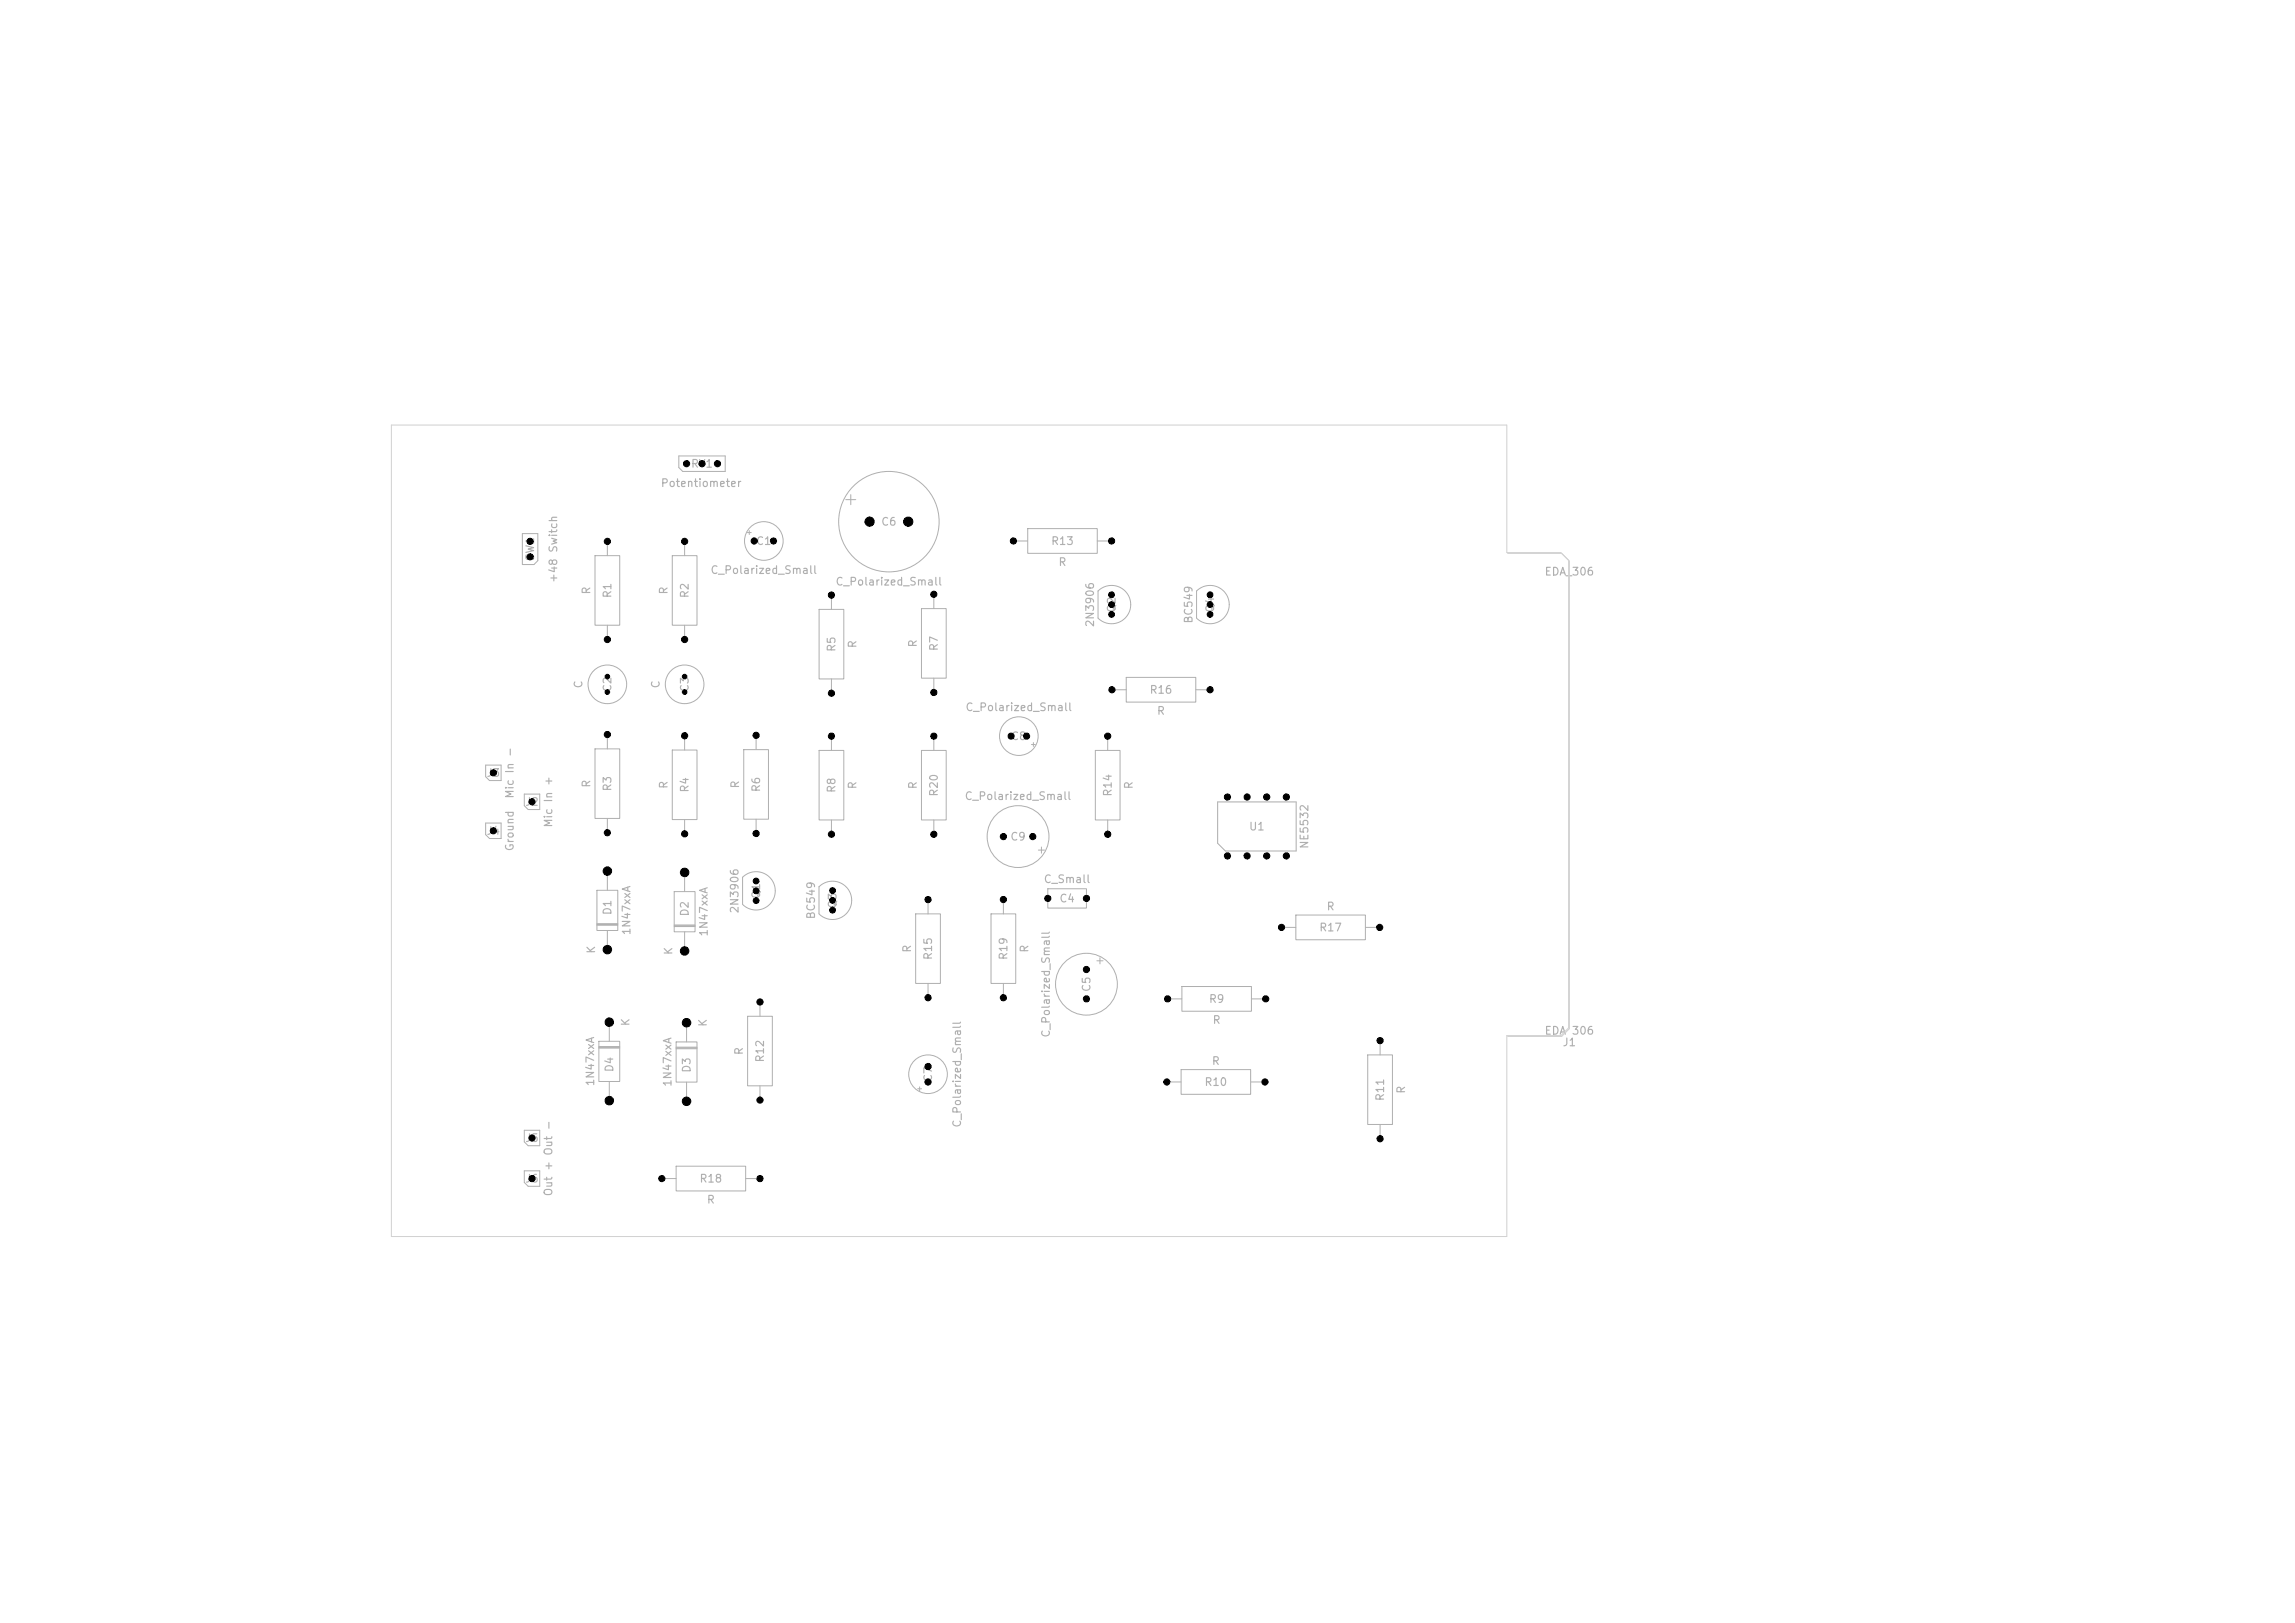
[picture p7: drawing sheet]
<svg xmlns="http://www.w3.org/2000/svg" width="297mm" height="210mm" viewBox="0 0 297 210" stroke-linecap="round" stroke-linejoin="round" font-family="sans-serif">
<defs><g id="words">
<g font-size="1" fill="#afafaf">
<text x="85.4" y="63.3">Potentiometer</text>
<text x="89.3" y="60.8">RV1</text>
<text x="97.8" y="70.8">C1</text>
<text x="114" y="68.3">C6</text>
<text x="135.9" y="70.8">R13</text>
<text x="69.4" y="72.7" transform="rotate(-90 69.4 72.7)">SW1</text>
<text x="72.4" y="75.5" transform="rotate(-90 72.4 75.5)">+48 Switch</text>
<text x="76.6" y="77" transform="rotate(-90 76.6 77)">R</text>
<text x="79.4" y="77.5" transform="rotate(-90 79.4 77.5)">R1</text>
<text x="86.6" y="77" transform="rotate(-90 86.6 77)">R</text>
<text x="89.4" y="77.5" transform="rotate(-90 89.4 77.5)">R2</text>
<text x="91.9" y="74.5">C_Polarized_Small</text>
<text x="108.1" y="76">C_Polarized_Small</text>
<text x="136.9" y="73.5">R</text>
<text x="199.8" y="74.7">EDA_306</text>
<text x="111.1" y="84" transform="rotate(-90 111.1 84)">R</text>
<text x="118.9" y="83.9" transform="rotate(-90 118.9 83.9)">R</text>
<text x="141.8" y="81.2" transform="rotate(-90 141.8 81.2)">2N3906</text>
<text x="144.6" y="79.3" transform="rotate(-90 144.6 79.3)">Q2</text>
<text x="154.6" y="80.8" transform="rotate(-90 154.6 80.8)">BC549</text>
<text x="157.4" y="79.3" transform="rotate(-90 157.4 79.3)">Q4</text>
<text x="75.6" y="89.2" transform="rotate(-90 75.6 89.2)">C</text>
<text x="79.4" y="89.6" transform="rotate(-90 79.4 89.6)">C2</text>
<text x="85.6" y="89.2" transform="rotate(-90 85.6 89.2)">C</text>
<text x="89.4" y="89.6" transform="rotate(-90 89.4 89.6)">C3</text>
<text x="108.4" y="84.4" transform="rotate(-90 108.4 84.4)">R5</text>
<text x="121.6" y="84.3" transform="rotate(-90 121.6 84.3)">R7</text>
<text x="124.9" y="92.3">C_Polarized_Small</text>
<text x="148.7" y="90">R16</text>
<text x="149.6" y="92.7">R</text>
<text x="62.9" y="100.8">J3</text>
<text x="130.8" y="96">C8</text>
<text x="66.7" y="103.4" transform="rotate(-90 66.7 103.4)">Mic In -</text>
<text x="67.9" y="104.5">J2</text>
<text x="71.7" y="107.2" transform="rotate(-90 71.7 107.2)">Mic In +</text>
<text x="76.6" y="102" transform="rotate(-90 76.6 102)">R</text>
<text x="79.4" y="102.5" transform="rotate(-90 79.4 102.5)">R3</text>
<text x="86.6" y="102.2" transform="rotate(-90 86.6 102.2)">R</text>
<text x="89.4" y="102.6" transform="rotate(-90 89.4 102.6)">R4</text>
<text x="95.9" y="102.1" transform="rotate(-90 95.9 102.1)">R</text>
<text x="98.6" y="102.6" transform="rotate(-90 98.6 102.6)">R6</text>
<text x="108.4" y="102.7" transform="rotate(-90 108.4 102.7)">R8</text>
<text x="111.1" y="102.2" transform="rotate(-90 111.1 102.2)">R</text>
<text x="118.9" y="102.2" transform="rotate(-90 118.9 102.2)">R</text>
<text x="121.6" y="103.2" transform="rotate(-90 121.6 103.2)">R20</text>
<text x="124.8" y="103.8">C_Polarized_Small</text>
<text x="144.1" y="103.2" transform="rotate(-90 144.1 103.2)">R14</text>
<text x="146.8" y="102.2" transform="rotate(-90 146.8 102.2)">R</text>
<text x="161.6" y="107.7">U1</text>
<text x="62.9" y="108.3">J4</text>
<text x="66.7" y="110.2" transform="rotate(-90 66.7 110.2)">Ground</text>
<text x="130.7" y="109">C9</text>
<text x="169.6" y="109.9" transform="rotate(-90 169.6 109.9)">NE5532</text>
<text x="79.4" y="118.5" transform="rotate(-90 79.4 118.5)">D1</text>
<text x="89.4" y="118.7" transform="rotate(-90 89.4 118.7)">D2</text>
<text x="95.8" y="118.3" transform="rotate(-90 95.8 118.3)">2N3906</text>
<text x="98.6" y="116.4" transform="rotate(-90 98.6 116.4)">Q1</text>
<text x="105.7" y="119" transform="rotate(-90 105.7 119)">BC549</text>
<text x="108.5" y="117.6" transform="rotate(-90 108.5 117.6)">Q3</text>
<text x="135" y="114.5">C_Small</text>
<text x="137" y="117">C4</text>
<text x="171.6" y="118">R</text>
<text x="77.3" y="123.5" transform="rotate(-90 77.3 123.5)">K</text>
<text x="81.8" y="121.1" transform="rotate(-90 81.8 121.1)">1N47xxA</text>
<text x="87.3" y="123.7" transform="rotate(-90 87.3 123.7)">K</text>
<text x="91.8" y="121.3" transform="rotate(-90 91.8 121.3)">1N47xxA</text>
<text x="118.1" y="123.4" transform="rotate(-90 118.1 123.4)">R</text>
<text x="120.9" y="124.3" transform="rotate(-90 120.9 124.3)">R15</text>
<text x="130.6" y="124.3" transform="rotate(-90 130.6 124.3)">R19</text>
<text x="133.3" y="123.4" transform="rotate(-90 133.3 123.4)">R</text>
<text x="170.6" y="120.8">R17</text>
<text x="141.4" y="128.4" transform="rotate(-90 141.4 128.4)">C5</text>
<text x="156.4" y="130">R9</text>
<text x="81.7" y="132.9" transform="rotate(-90 81.7 132.9)">K</text>
<text x="91.7" y="132.9" transform="rotate(-90 91.7 132.9)">K</text>
<text x="96.4" y="136.6" transform="rotate(-90 96.4 136.6)">R</text>
<text x="99.1" y="137.6" transform="rotate(-90 99.1 137.6)">R12</text>
<text x="136.1" y="134.3" transform="rotate(-90 136.1 134.3)">C_Polarized_Small</text>
<text x="156.8" y="132.7">R</text>
<text x="199.8" y="134.1">EDA 306</text>
<text x="202.1" y="135.6">J1</text>
<text x="77.1" y="140.6" transform="rotate(-90 77.1 140.6)">1N47xxA</text>
<text x="79.6" y="138.8" transform="rotate(-90 79.6 138.8)">D4</text>
<text x="87.1" y="140.7" transform="rotate(-90 87.1 140.7)">1N47xxA</text>
<text x="89.6" y="138.9" transform="rotate(-90 89.6 138.9)">D3</text>
<text x="120.9" y="140.1" transform="rotate(-90 120.9 140.1)">C7</text>
<text x="155.8" y="140.8">R10</text>
<text x="156.7" y="138">R</text>
<text x="179.4" y="142.6" transform="rotate(-90 179.4 142.6)">R11</text>
<text x="182.1" y="141.6" transform="rotate(-90 182.1 141.6)">R</text>
<text x="67.9" y="148">J5</text>
<text x="124.6" y="146" transform="rotate(-90 124.6 146)">C_Polarized_Small</text>
<text x="67.9" y="153.3">J6</text>
<text x="71.7" y="154.9" transform="rotate(-90 71.7 154.9)">Out + Out -</text>
<text x="90.4" y="153.3">R18</text>
<text x="91.4" y="156">R</text>
</g>
</g></defs>
<g fill="none" stroke="#afafaf" stroke-width=".13">
<path d="M87.8 59h6.1v2h-5.6l-.5-.5zM67.6 69.1h2v3.5l-.5 .5h-1.5zM77 71.9h3.2v9h-3.2zM78.6 70.1v1.8M87 71.9h3.2v9h-3.2zM88.6 70.1v1.8M96.7 68.9h.5M97 68.7v.5M106 78.8h3.2v9h-3.2zM107.6 77v1.9M109.5 64.7h1.3M110.1 64v1.3"/>
<path d="M119.2 78.7h3.3v9h-3.3zM120.8 76.9v1.9M131.2 70h1.8M133 68.4h9v3.2h-9zM142 70h1.9M142.1 76.5a2.48 2.48 0 0 1 3.5 0 2.48 2.48 0 0 1 0 3.5 2.48 2.48 0 0 1-3.5 0M142.1 76.5v3.5M154.8 76.5a2.48 2.48 0 0 1 3.6 0 2.48 2.48 0 0 1 0 3.5 2.48 2.48 0 0 1-3.6 0M154.8 76.5v3.5M62.8 99h2v2h-1.4l-.6-.5zM77 96.9h3.2v9h-3.2zM78.6 80.9v1.9"/>
<path d="M78.6 95.1v1.8M87 97.1h3.2v9h-3.2zM88.6 80.9v1.9M88.6 95.2v1.9M96.2 97h3.2v9h-3.2zM97.8 95.2v1.8M106 97.1h3.2v9h-3.2zM107.6 87.9v1.8M107.6 95.3v1.8M119.2 97.1h3.3v9h-3.3zM120.8 87.8v1.8M120.8 95.3v1.8"/>
<path d="M133.5 96.3h.5M133.7 96.1v.5M141.8 97.1h3.1v9h-3.1zM143.3 95.3v1.8M143.9 89.3h1.8M145.8 87.7h9v3.1h-9zM154.7 89.3h1.9M62.8 106.5h2v2h-1.4l-.6-.5zM67.8 102.8h2v2h-1.5l-.5-.5zM77.3 119.5h2.7M77.3 119.6h2.7M77.3 119.7h2.7"/>
<path d="M77.3 115.2h2.7v5.2h-2.7zM78.6 105.9v1.9M78.6 112.7v2.5M87.3 119.7h2.7M87.3 119.8h2.7M87.3 119.9h2.7M87.3 115.4h2.7v5.2h-2.7zM88.6 106.1v1.8M88.6 112.9v2.5M96.1 113.5a2.48 2.48 0 0 1 3.5 0 2.48 2.48 0 0 1 0 3.5 2.48 2.48 0 0 1-3.5 0M96.1 113.5v3.5M97.8 106v1.9"/>
<path d="M106 114.7a2.48 2.48 0 0 1 3.5 0 2.48 2.48 0 0 1 0 3.6 2.48 2.48 0 0 1-3.5 0M106 114.7v3.5M107.6 106.1v1.9M118.5 118.2h3.2v9h-3.2zM120.1 116.4v1.9M120.8 106.1v1.9M128.2 118.2h3.3v9h-3.3zM129.8 116.4v1.9M134.4 110h.8M134.8 109.6v.8M135.6 115h5v2.5h-5zM143.3 106.1v1.9"/>
<path d="M157.6 103.8h10.1v6.3h-9.1l-1-1zM167.7 118.4h9v3.2h-9zM77.5 134.7h2.7v5.2h-2.7zM77.5 135.4h2.7M77.5 135.5h2.7M77.5 135.6h2.7M78.6 120.4v2.5M78.8 132.3v2.4M78.8 139.9v2.5M87.5 134.8h2.7v5.2h-2.7zM87.5 135.5h2.7M87.5 135.6h2.7"/>
<path d="M87.5 135.7h2.7M88.6 120.6v2.5M88.9 132.3v2.5M96.8 131.5h3.2v9h-3.2zM98.3 129.7v1.8M120.1 127.3v1.8M129.8 127.3v1.8M141.9 124.3h.8M142.3 123.9v.8M151.1 129.3h1.8M152.9 138.4h9v3.2h-9zM152.9 127.6h9v3.2h-9z"/>
<path d="M162 129.3h1.8M165.9 120h1.8M176.7 120h1.8M177 136.5h3.2v9h-3.2zM178.6 134.7v1.8M67.8 151.5h2v2h-1.5l-.5-.5zM67.8 146.3h2v2h-1.5l-.5-.5zM85.6 152.5h1.9M87.5 150.9h9v3.2h-9zM88.9 140v2.5M96.5 152.5h1.8M98.3 140.5v1.9"/>
<path d="M118.8 140.9h.5M119 140.6v.5M151 140h1.8M161.8 140h1.9M178.6 145.5v1.9"/>
<circle cx="98.8" cy="70" r="2.5"/>
<circle cx="115" cy="67.5" r="6.5"/>
<circle cx="78.6" cy="88.5" r="2.5"/>
<circle cx="88.6" cy="88.5" r="2.5"/>
<circle cx="131.8" cy="95.2" r="2.5"/>
<circle cx="131.7" cy="108.2" r="4"/>
<circle cx="120.1" cy="139" r="2.5"/>
<circle cx="140.6" cy="127.3" r="4"/>
</g>
<path d="M195.1 71.6h7M203 72.5v60.5l-1 1h-7v26h-144.3v-105h144.3v16.5h7l1.1 1.1v60.5l-1 1h-7" fill="none" stroke="#d0d2cd" stroke-width=".13"/>
<g fill="#000" stroke="#000" stroke-width=".13">
<circle cx="68.6" cy="70.1" r=".4"/>
<circle cx="68.6" cy="72" r=".4"/>
<circle cx="78.6" cy="70.1" r=".4"/>
<circle cx="88.6" cy="70.1" r=".4"/>
<circle cx="88.8" cy="60" r=".4"/>
<circle cx="90.8" cy="60" r=".4"/>
<circle cx="92.8" cy="60" r=".4"/>
<circle cx="97.6" cy="70" r=".4"/>
<circle cx="100.1" cy="70" r=".4"/>
<circle cx="107.6" cy="77" r=".4"/>
<circle cx="112.5" cy="67.5" r=".6"/>
<circle cx="117.5" cy="67.5" r=".6"/>
<circle cx="120.9" cy="76.9" r=".4"/>
<circle cx="131.2" cy="70" r=".4"/>
<circle cx="143.8" cy="77" r=".38"/>
<circle cx="143.8" cy="78.2" r=".38"/>
<circle cx="143.8" cy="79.5" r=".38"/>
<circle cx="143.9" cy="70" r=".4"/>
<circle cx="156.6" cy="79.5" r=".38"/>
<circle cx="156.6" cy="77" r=".38"/>
<circle cx="156.6" cy="78.2" r=".38"/>
<circle cx="78.6" cy="95.1" r=".4"/>
<circle cx="78.6" cy="82.8" r=".4"/>
<circle cx="78.6" cy="89.5" r=".3"/>
<circle cx="78.6" cy="87.5" r=".3"/>
<circle cx="88.6" cy="82.8" r=".4"/>
<circle cx="88.6" cy="95.2" r=".4"/>
<circle cx="88.6" cy="89.5" r=".3"/>
<circle cx="88.6" cy="87.5" r=".3"/>
<circle cx="97.8" cy="95.1" r=".4"/>
<circle cx="107.6" cy="89.7" r=".4"/>
<circle cx="107.6" cy="95.3" r=".4"/>
<circle cx="120.9" cy="95.3" r=".4"/>
<circle cx="120.9" cy="89.6" r=".4"/>
<circle cx="130.9" cy="95.3" r=".4"/>
<circle cx="132.9" cy="95.3" r=".4"/>
<circle cx="143.3" cy="95.3" r=".4"/>
<circle cx="143.9" cy="89.3" r=".4"/>
<circle cx="156.6" cy="89.3" r=".4"/>
<circle cx="63.8" cy="107.5" r=".4"/>
<circle cx="63.8" cy="100" r=".4"/>
<circle cx="68.8" cy="103.8" r=".4"/>
<circle cx="78.6" cy="112.7" r=".55"/>
<circle cx="78.6" cy="107.8" r=".4"/>
<circle cx="88.6" cy="107.9" r=".4"/>
<circle cx="88.6" cy="112.9" r=".55"/>
<circle cx="97.8" cy="107.8" r=".4"/>
<circle cx="97.8" cy="114" r=".37"/>
<circle cx="97.8" cy="115.3" r=".37"/>
<circle cx="97.8" cy="116.5" r=".37"/>
<circle cx="107.6" cy="108" r=".4"/>
<circle cx="107.7" cy="116.5" r=".37"/>
<circle cx="107.7" cy="117.8" r=".37"/>
<circle cx="107.7" cy="115.2" r=".37"/>
<circle cx="120.1" cy="116.4" r=".4"/>
<circle cx="120.9" cy="108" r=".4"/>
<circle cx="129.9" cy="116.4" r=".4"/>
<circle cx="129.9" cy="108.2" r=".4"/>
<circle cx="133.6" cy="108.2" r=".4"/>
<circle cx="135.6" cy="116.2" r=".4"/>
<circle cx="140.6" cy="116.2" r=".4"/>
<circle cx="143.3" cy="108" r=".4"/>
<circle cx="158.9" cy="110.8" r=".4"/>
<circle cx="158.9" cy="103.1" r=".4"/>
<circle cx="161.4" cy="103.1" r=".4"/>
<circle cx="161.4" cy="110.8" r=".4"/>
<circle cx="163.9" cy="103.1" r=".4"/>
<circle cx="163.9" cy="110.8" r=".4"/>
<circle cx="166.5" cy="103.1" r=".4"/>
<circle cx="166.5" cy="110.8" r=".4"/>
<circle cx="78.6" cy="122.9" r=".55"/>
<circle cx="78.9" cy="132.3" r=".55"/>
<circle cx="88.6" cy="123" r=".55"/>
<circle cx="88.9" cy="132.3" r=".55"/>
<circle cx="98.4" cy="129.6" r=".4"/>
<circle cx="120.1" cy="138" r=".4"/>
<circle cx="120.1" cy="129.1" r=".4"/>
<circle cx="120.1" cy="140" r=".4"/>
<circle cx="129.9" cy="129.1" r=".4"/>
<circle cx="140.6" cy="125.5" r=".4"/>
<circle cx="140.6" cy="129.2" r=".4"/>
<circle cx="151" cy="140" r=".4"/>
<circle cx="151.1" cy="129.2" r=".4"/>
<circle cx="163.7" cy="140" r=".4"/>
<circle cx="163.8" cy="129.2" r=".4"/>
<circle cx="165.9" cy="120" r=".4"/>
<circle cx="178.6" cy="120" r=".4"/>
<circle cx="178.6" cy="134.6" r=".4"/>
<circle cx="68.8" cy="147.2" r=".4"/>
<circle cx="68.8" cy="152.5" r=".4"/>
<circle cx="78.9" cy="142.4" r=".55"/>
<circle cx="85.7" cy="152.5" r=".4"/>
<circle cx="88.9" cy="142.5" r=".55"/>
<circle cx="98.4" cy="142.3" r=".4"/>
<circle cx="98.4" cy="152.5" r=".4"/>
<circle cx="178.6" cy="147.3" r=".4"/>
</g>
<use href="#words"/>
</svg>
